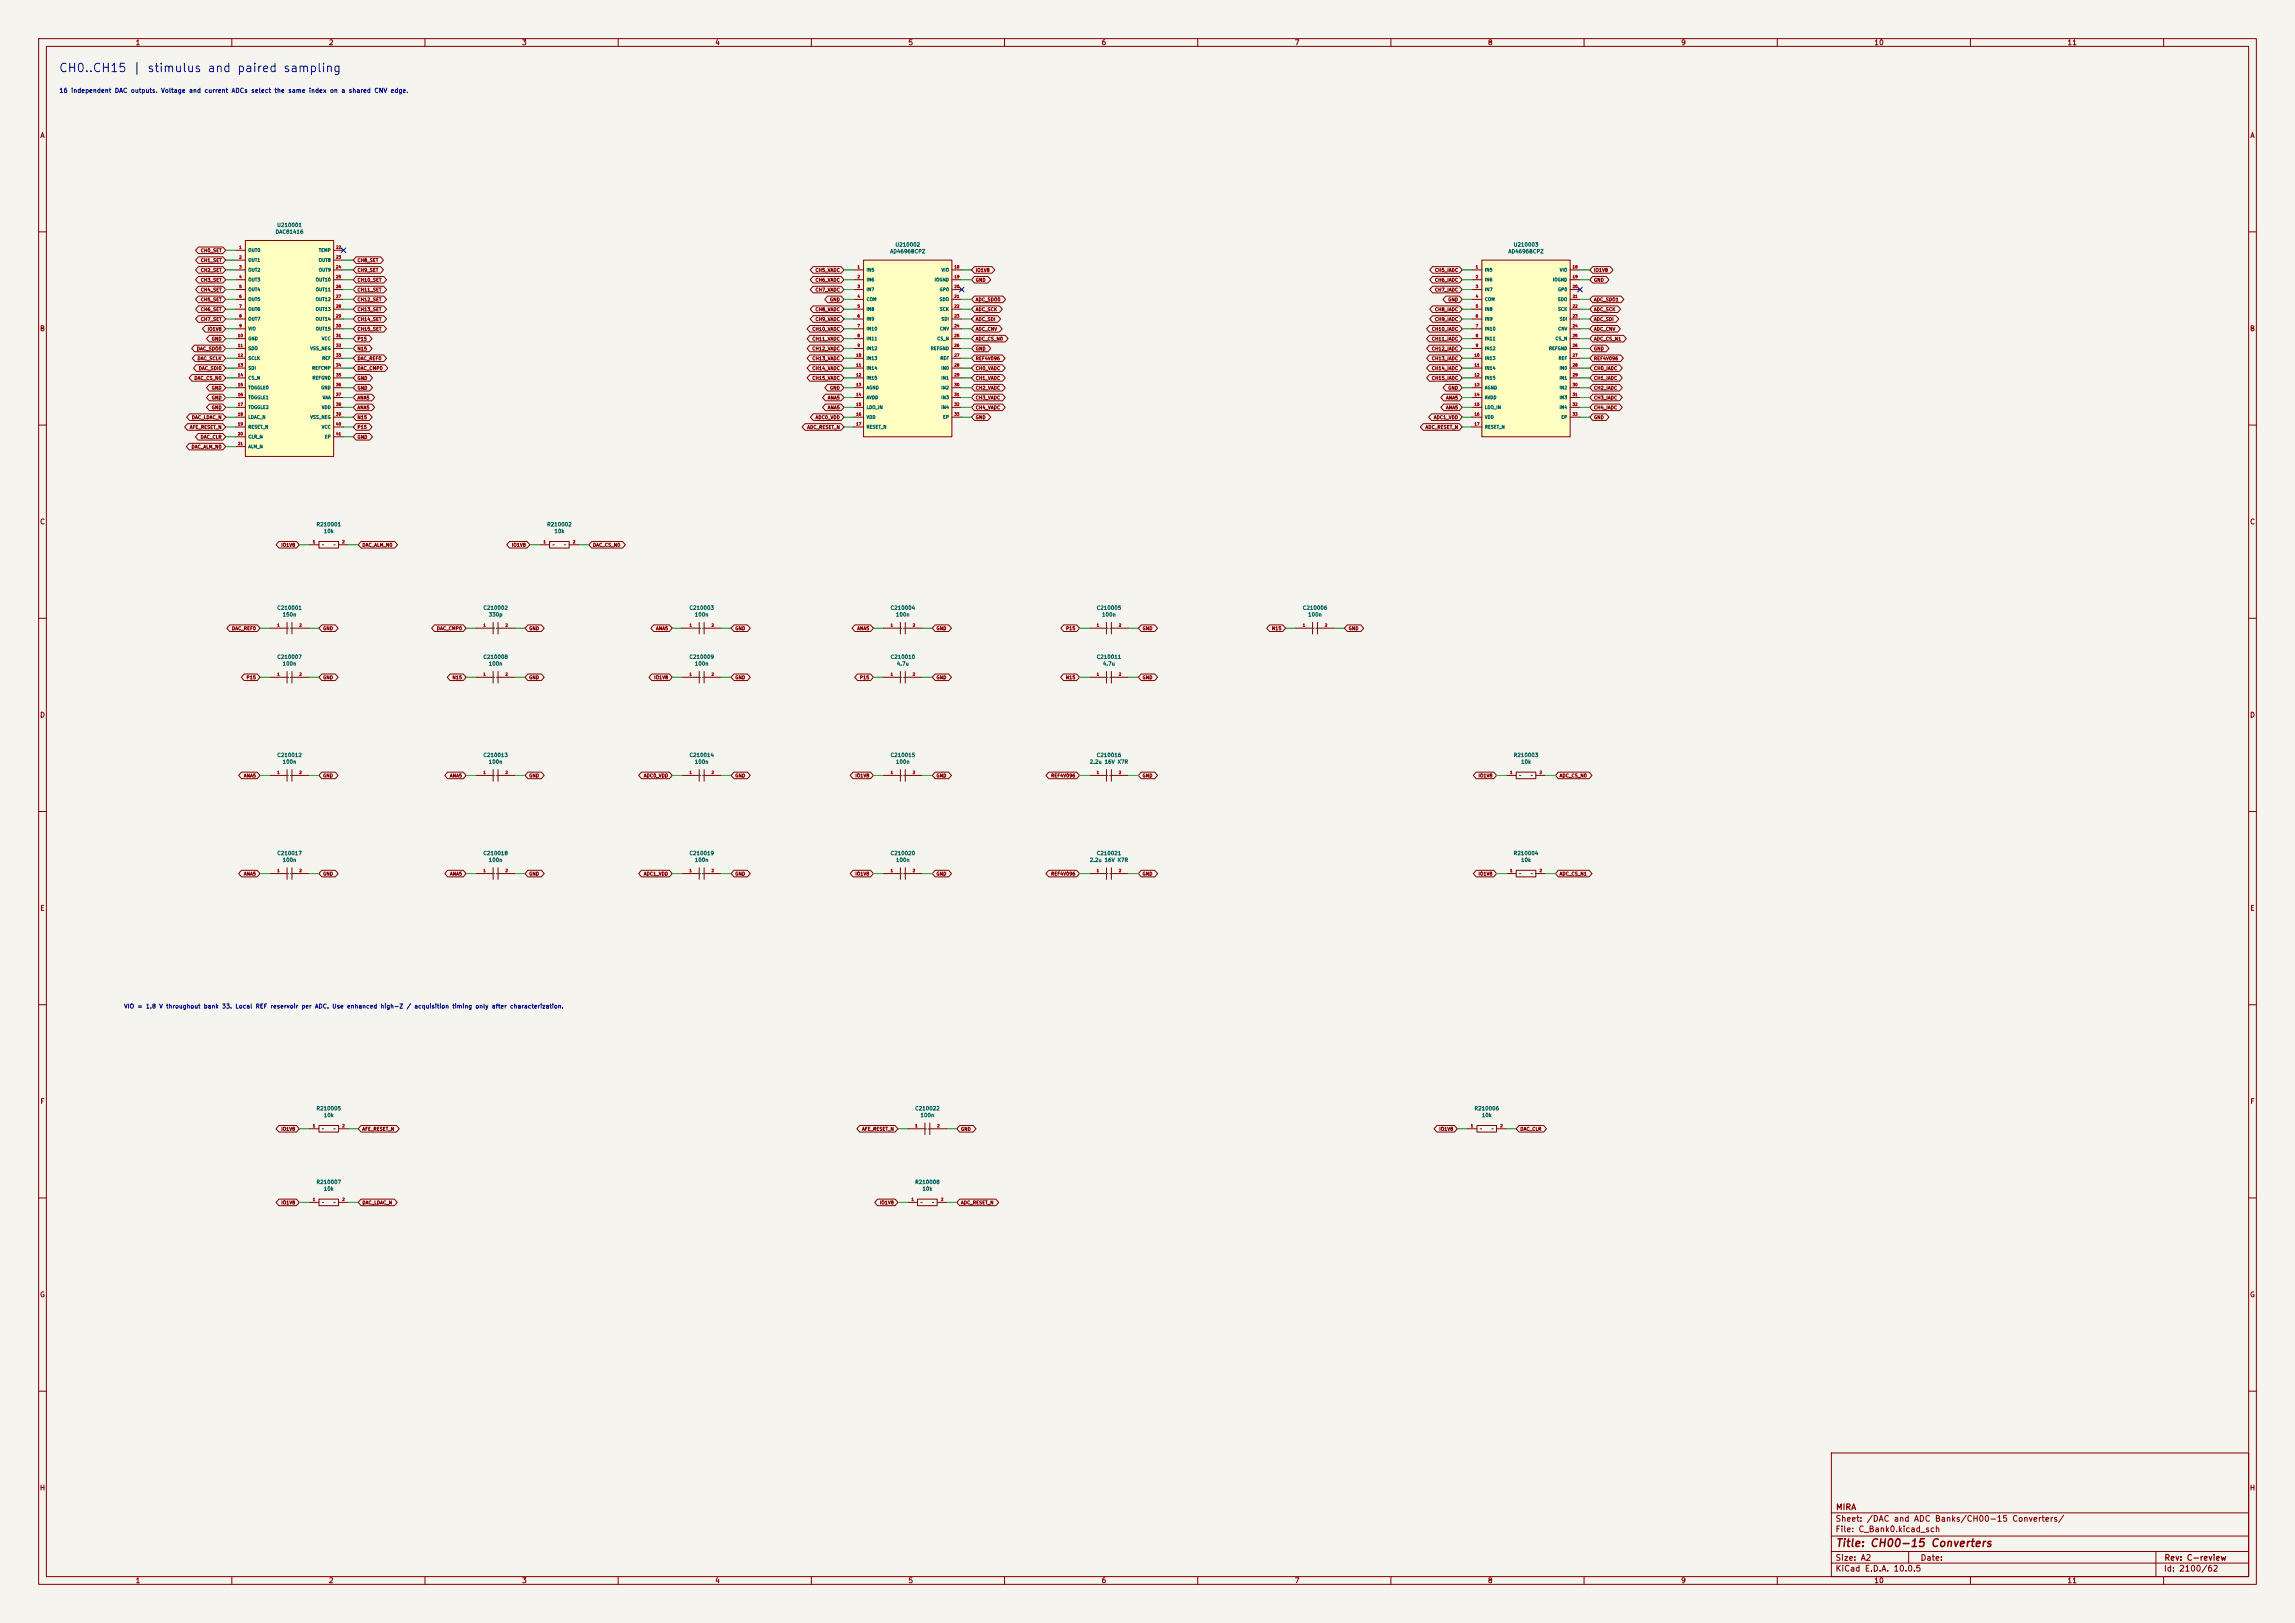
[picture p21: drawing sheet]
<svg xmlns="http://www.w3.org/2000/svg" width="594mm" height="420mm" viewBox="0 0 594 420" stroke-linecap="round" stroke-linejoin="round" font-family="sans-serif">
<defs><g id="words">
<text font-size="2.2" fill="#0000c2" x="15.1" y="19.2">CH0..CH15 | stimulus and paired sampling</text>
<text font-size="2" fill="#840000" x="475" y="400.8">Title: CH00-15 Converters</text>
<g font-size="1.5" fill="#840000">
<text x="475" y="394.1">Sheet: /DAC and ADC Banks/CH00-15 Converters/</text>
<text x="475.1" y="391.1">MIRA</text>
<text x="475" y="396.8">File: C_Bank0.kicad_sch</text>
<text x="475" y="407">KiCad E.D.A. 10.0.5</text>
<text x="475" y="404.2">Size: A2</text>
<text x="497" y="404.2">Date:</text>
<text x="560" y="407">Id: 2100/62</text>
<text x="560.1" y="404.2">Rev: C-review</text>
</g>
<g font-size="1.3" fill="#840000">
<text x="35" y="12">1</text>
<text x="85" y="12">2</text>
<text x="135" y="12">3</text>
<text x="185" y="12">4</text>
<text x="235" y="12">5</text>
<text x="285" y="12">6</text>
<text x="335" y="12">7</text>
<text x="385" y="12">8</text>
<text x="435" y="12">9</text>
<text x="485" y="12">10</text>
<text x="535" y="12">11</text>
<text x="10.3" y="36">A</text>
<text x="582.3" y="36">A</text>
<text x="10.2" y="86">B</text>
<text x="582.2" y="86">B</text>
<text x="10.2" y="136">C</text>
<text x="582.2" y="136">C</text>
<text x="10.2" y="186">D</text>
<text x="582.2" y="186">D</text>
<text x="10.3" y="236">E</text>
<text x="582.3" y="236">E</text>
<text x="10.3" y="286">F</text>
<text x="582.3" y="286">F</text>
<text x="10.2" y="336">G</text>
<text x="582.2" y="336">G</text>
<text x="10.2" y="386">H</text>
<text x="582.2" y="386">H</text>
<text x="35" y="410">1</text>
<text x="85" y="410">2</text>
<text x="135" y="410">3</text>
<text x="185" y="410">4</text>
<text x="235" y="410">5</text>
<text x="285" y="410">6</text>
<text x="335" y="410">7</text>
<text x="385" y="410">8</text>
<text x="435" y="410">9</text>
<text x="485" y="410">10</text>
<text x="535" y="410">11</text>
</g>
<text font-size="1.2" fill="#0000c2" x="15.2" y="24.3">16 independent DAC outputs. Voltage and current ADCs select the same index on a shared CNV edge.</text>
<text font-size="1.1" fill="#0000c2" x="32" y="261.2">VIO = 1.8 V throughout bank 33. Local REF reservoir per ADC. Use enhanced high-Z / acquisition timing only after characterization.</text>
<g font-size="1" fill="#006464">
<text x="71.6" y="58.9">U210001</text>
<text x="71.2" y="60.7">DAC81416</text>
<text x="230.3" y="65.8">AD4696BCPZ</text>
<text x="231.6" y="64">U210002</text>
<text x="390.3" y="65.8">AD4696BCPZ</text>
<text x="391.7" y="64">U210003</text>
<text x="81.8" y="136.4">R210001</text>
<text x="141.5" y="136.4">R210002</text>
<text x="83.7" y="138.2">10k</text>
<text x="143.4" y="138.2">10k</text>
<text x="71.6" y="158">C210001</text>
<text x="73" y="159.8">150n</text>
<text x="125" y="158">C210002</text>
<text x="126.4" y="159.8">330p</text>
<text x="178.3" y="158">C210003</text>
<text x="179.7" y="159.8">100n</text>
<text x="230.4" y="158">C210004</text>
<text x="231.8" y="159.8">100n</text>
<text x="283.7" y="158">C210005</text>
<text x="285.1" y="159.8">100n</text>
<text x="337.1" y="158">C210006</text>
<text x="338.5" y="159.8">100n</text>
<text x="71.6" y="170.7">C210007</text>
<text x="73" y="172.5">100n</text>
<text x="125" y="170.7">C210008</text>
<text x="126.4" y="172.5">100n</text>
<text x="178.3" y="170.7">C210009</text>
<text x="179.7" y="172.5">100n</text>
<text x="230.4" y="170.7">C210010</text>
<text x="232" y="172.5">4.7u</text>
<text x="283.7" y="170.7">C210011</text>
<text x="285.4" y="172.5">4.7u</text>
<text x="71.6" y="196.1">C210012</text>
<text x="73" y="197.9">100n</text>
<text x="125" y="196.1">C210013</text>
<text x="126.4" y="197.9">100n</text>
<text x="178.3" y="196.1">C210014</text>
<text x="179.7" y="197.9">100n</text>
<text x="230.4" y="196.1">C210015</text>
<text x="231.8" y="197.9">100n</text>
<text x="281.9" y="197.9">2.2u 16V X7R</text>
<text x="283.7" y="196.1">C210016</text>
<text x="391.7" y="196.1">R210003</text>
<text x="393.6" y="197.9">10k</text>
<text x="71.6" y="221.5">C210017</text>
<text x="125" y="221.5">C210018</text>
<text x="178.3" y="221.5">C210019</text>
<text x="230.4" y="221.5">C210020</text>
<text x="283.7" y="221.5">C210021</text>
<text x="391.7" y="221.5">R210004</text>
<text x="73" y="223.3">100n</text>
<text x="126.4" y="223.3">100n</text>
<text x="179.7" y="223.3">100n</text>
<text x="231.8" y="223.3">100n</text>
<text x="281.9" y="223.3">2.2u 16V X7R</text>
<text x="393.6" y="223.3">10k</text>
<text x="81.8" y="287.5">R210005</text>
<text x="236.7" y="287.5">C210022</text>
<text x="381.5" y="287.5">R210006</text>
<text x="83.7" y="289.3">10k</text>
<text x="238.1" y="289.3">100n</text>
<text x="383.4" y="289.3">10k</text>
<text x="81.8" y="306.6">R210007</text>
<text x="83.7" y="308.3">10k</text>
<text x="236.7" y="306.6">R210008</text>
<text x="238.6" y="308.3">10k</text>
</g>
<g font-size=".9" fill="#840000">
<text x="51.9" y="65.5">CH0_SET</text>
<text x="51.9" y="70.6">CH2_SET</text>
<text x="51.9" y="68">CH1_SET</text>
<text x="92.4" y="68">CH8_SET</text>
<text x="92.4" y="70.6">CH9_SET</text>
<text x="210.9" y="70.6">CH5_VADC</text>
<text x="252.4" y="70.6">IO1V8</text>
<text x="371.3" y="70.6">CH5_IADC</text>
<text x="412.5" y="70.6">IO1V8</text>
<text x="51.9" y="75.6">CH4_SET</text>
<text x="51.9" y="73.1">CH3_SET</text>
<text x="92.4" y="73.1">CH10_SET</text>
<text x="92.4" y="75.6">CH11_SET</text>
<text x="210.9" y="73.1">CH6_VADC</text>
<text x="210.9" y="75.6">CH7_VADC</text>
<text x="252.4" y="73.1">GND</text>
<text x="371.3" y="75.6">CH7_IADC</text>
<text x="371.3" y="73.1">CH6_IADC</text>
<text x="412.5" y="73.1">GND</text>
<text x="51.9" y="80.7">CH6_SET</text>
<text x="51.9" y="78.2">CH5_SET</text>
<text x="51.9" y="83.3">CH7_SET</text>
<text x="92.4" y="78.2">CH12_SET</text>
<text x="92.4" y="80.7">CH13_SET</text>
<text x="92.4" y="83.3">CH14_SET</text>
<text x="210.9" y="80.7">CH8_VADC</text>
<text x="210.9" y="83.3">CH9_VADC</text>
<text x="214.7" y="78.2">GND</text>
<text x="252.4" y="83.3">ADC_SDI</text>
<text x="252.4" y="80.7">ADC_SCK</text>
<text x="252.4" y="78.2">ADC_SDO0</text>
<text x="371.3" y="83.3">CH9_IADC</text>
<text x="371.3" y="80.7">CH8_IADC</text>
<text x="374.7" y="78.2">GND</text>
<text x="412.5" y="83.3">ADC_SDI</text>
<text x="412.5" y="80.7">ADC_SCK</text>
<text x="412.5" y="78.2">ADC_SDO1</text>
<text x="53.6" y="85.8">IO1V8</text>
<text x="54.7" y="88.3">GND</text>
<text x="92.4" y="88.3">P15</text>
<text x="92.4" y="85.8">CH15_SET</text>
<text x="210.1" y="85.8">CH10_VADC</text>
<text x="210.1" y="88.3">CH11_VADC</text>
<text x="252.4" y="88.3">ADC_CS_N0</text>
<text x="252.4" y="85.8">ADC_CNV</text>
<text x="370.5" y="88.3">CH11_IADC</text>
<text x="370.5" y="85.8">CH10_IADC</text>
<text x="412.5" y="88.3">ADC_CS_N1</text>
<text x="412.5" y="85.8">ADC_CNV</text>
<text x="50.8" y="90.9">DAC_SDO0</text>
<text x="51" y="93.4">DAC_SCLK</text>
<text x="51.3" y="96">DAC_SDI0</text>
<text x="92.4" y="90.9">N15</text>
<text x="92.4" y="93.4">DAC_REF0</text>
<text x="92.4" y="96">DAC_CMP0</text>
<text x="210.1" y="90.9">CH12_VADC</text>
<text x="210.1" y="93.4">CH13_VADC</text>
<text x="210.1" y="96">CH14_VADC</text>
<text x="252.4" y="96">CH0_VADC</text>
<text x="252.4" y="93.4">REF4V096</text>
<text x="252.4" y="90.9">GND</text>
<text x="370.5" y="93.4">CH13_IADC</text>
<text x="370.5" y="96">CH14_IADC</text>
<text x="370.5" y="90.9">CH12_IADC</text>
<text x="412.5" y="96">CH0_IADC</text>
<text x="412.5" y="93.4">REF4V096</text>
<text x="412.5" y="90.9">GND</text>
<text x="50.2" y="98.5">DAC_CS_N0</text>
<text x="54.7" y="101">GND</text>
<text x="92.4" y="98.5">GND</text>
<text x="92.4" y="101">GND</text>
<text x="210.1" y="98.5">CH15_VADC</text>
<text x="214.7" y="101">GND</text>
<text x="252.4" y="101">CH2_VADC</text>
<text x="252.4" y="98.5">CH1_VADC</text>
<text x="370.5" y="98.5">CH15_IADC</text>
<text x="374.7" y="101">GND</text>
<text x="412.5" y="98.5">CH1_IADC</text>
<text x="412.5" y="101">CH2_IADC</text>
<text x="54.7" y="103.6">GND</text>
<text x="54.7" y="106.1">GND</text>
<text x="92.4" y="106.1">ANA5</text>
<text x="92.4" y="103.6">ANA5</text>
<text x="214.1" y="103.6">ANA5</text>
<text x="214.1" y="106.1">ANA5</text>
<text x="252.4" y="103.6">CH3_VADC</text>
<text x="252.4" y="106.1">CH4_VADC</text>
<text x="374.2" y="103.6">ANA5</text>
<text x="374.2" y="106.1">ANA5</text>
<text x="412.5" y="106.1">CH4_IADC</text>
<text x="412.5" y="103.6">CH3_IADC</text>
<text x="49" y="111.2">AFE_RESET_N</text>
<text x="49.5" y="108.7">DAC_LDAC_N</text>
<text x="51.8" y="113.7">DAC_CLR</text>
<text x="92.4" y="108.7">N15</text>
<text x="92.4" y="113.7">GND</text>
<text x="92.4" y="111.2">P15</text>
<text x="208.8" y="111.2">ADC_RESET_N</text>
<text x="211" y="108.7">ADC0_VDD</text>
<text x="252.4" y="108.7">GND</text>
<text x="368.9" y="111.2">ADC_RESET_N</text>
<text x="371" y="108.7">ADC1_VDD</text>
<text x="412.5" y="108.7">GND</text>
<text x="49.5" y="116.3">DAC_ALM_N0</text>
<text x="72.7" y="141.7">IO1V8</text>
<text x="93.7" y="141.7">DAC_ALM_N0</text>
<text x="132.4" y="141.7">IO1V8</text>
<text x="153.4" y="141.7">DAC_CS_N0</text>
<text x="59.9" y="163.3">DAC_REF0</text>
<text x="83.5" y="163.3">GND</text>
<text x="113" y="163.3">DAC_CMP0</text>
<text x="136.9" y="163.3">GND</text>
<text x="169.7" y="163.3">ANA5</text>
<text x="190.2" y="163.3">GND</text>
<text x="221.8" y="163.3">ANA5</text>
<text x="242.3" y="163.3">GND</text>
<text x="275.8" y="163.3">P15</text>
<text x="295.6" y="163.3">GND</text>
<text x="329.1" y="163.3">N15</text>
<text x="349" y="163.3">GND</text>
<text x="63.7" y="176">P15</text>
<text x="83.5" y="176">GND</text>
<text x="117" y="176">N15</text>
<text x="136.9" y="176">GND</text>
<text x="169.2" y="176">IO1V8</text>
<text x="190.2" y="176">GND</text>
<text x="222.4" y="176">P15</text>
<text x="242.3" y="176">GND</text>
<text x="275.7" y="176">N15</text>
<text x="295.6" y="176">GND</text>
<text x="63" y="201.4">ANA5</text>
<text x="83.5" y="201.4">GND</text>
<text x="116.4" y="201.4">ANA5</text>
<text x="136.9" y="201.4">GND</text>
<text x="166.5" y="201.4">ADC0_VDD</text>
<text x="190.2" y="201.4">GND</text>
<text x="221.3" y="201.4">IO1V8</text>
<text x="242.3" y="201.4">GND</text>
<text x="271.9" y="201.4">REF4V096</text>
<text x="295.6" y="201.4">GND</text>
<text x="382.6" y="201.4">IO1V8</text>
<text x="403.6" y="201.4">ADC_CS_N0</text>
<text x="63" y="226.8">ANA5</text>
<text x="83.5" y="226.8">GND</text>
<text x="116.4" y="226.8">ANA5</text>
<text x="136.9" y="226.8">GND</text>
<text x="166.5" y="226.8">ADC1_VDD</text>
<text x="190.2" y="226.8">GND</text>
<text x="221.3" y="226.8">IO1V8</text>
<text x="242.3" y="226.8">GND</text>
<text x="271.9" y="226.8">REF4V096</text>
<text x="295.6" y="226.8">GND</text>
<text x="382.6" y="226.8">IO1V8</text>
<text x="403.6" y="226.8">ADC_CS_N1</text>
<text x="72.7" y="292.8">IO1V8</text>
<text x="93.7" y="292.8">AFE_RESET_N</text>
<text x="223" y="292.8">AFE_RESET_N</text>
<text x="248.6" y="292.8">GND</text>
<text x="372.4" y="292.8">IO1V8</text>
<text x="393.4" y="292.8">DAC_CLR</text>
<text x="72.7" y="311.9">IO1V8</text>
<text x="93.7" y="311.9">DAC_LDAC_N</text>
<text x="227.6" y="311.9">IO1V8</text>
<text x="248.6" y="311.9">ADC_RESET_N</text>
</g>
<g font-size=".8" fill="#006464">
<text x="64.2" y="65.4">OUT0</text>
<text x="82.4" y="65.4">TEMP</text>
<text x="64.2" y="67.9">OUT1</text>
<text x="64.2" y="70.5">OUT2</text>
<text x="82.4" y="67.9">OUT8</text>
<text x="82.4" y="70.5">OUT9</text>
<text x="224.2" y="70.5">IN5</text>
<text x="243.6" y="70.5">VIO</text>
<text x="384.2" y="70.5">IN5</text>
<text x="403.6" y="70.5">VIO</text>
<text x="64.2" y="73">OUT3</text>
<text x="64.2" y="75.5">OUT4</text>
<text x="81.6" y="73">OUT10</text>
<text x="81.6" y="75.5">OUT11</text>
<text x="224.2" y="73">IN6</text>
<text x="224.2" y="75.5">IN7</text>
<text x="241.8" y="73">IOGND</text>
<text x="243.1" y="75.5">GP0</text>
<text x="384.2" y="73">IN6</text>
<text x="384.2" y="75.5">IN7</text>
<text x="401.8" y="73">IOGND</text>
<text x="403.1" y="75.5">GP0</text>
<text x="64.2" y="78.1">OUT5</text>
<text x="64.2" y="80.6">OUT6</text>
<text x="64.2" y="83.2">OUT7</text>
<text x="81.6" y="78.1">OUT12</text>
<text x="81.6" y="80.6">OUT13</text>
<text x="81.6" y="83.2">OUT14</text>
<text x="224.2" y="78.1">COM</text>
<text x="224.2" y="80.6">IN8</text>
<text x="224.2" y="83.2">IN9</text>
<text x="243.1" y="78.1">SDO</text>
<text x="243.1" y="80.6">SCK</text>
<text x="243.6" y="83.2">SDI</text>
<text x="384.2" y="78.1">COM</text>
<text x="384.2" y="80.6">IN8</text>
<text x="384.2" y="83.2">IN9</text>
<text x="403.1" y="78.1">SDO</text>
<text x="403.1" y="80.6">SCK</text>
<text x="403.6" y="83.2">SDI</text>
<text x="64.2" y="85.7">VIO</text>
<text x="64.2" y="88.2">GND</text>
<text x="81.6" y="85.7">OUT15</text>
<text x="83.2" y="88.2">VCC</text>
<text x="224.2" y="85.7">IN10</text>
<text x="224.2" y="88.2">IN11</text>
<text x="242.5" y="88.2">CS_N</text>
<text x="243.2" y="85.7">CNV</text>
<text x="384.2" y="85.7">IN10</text>
<text x="384.2" y="88.2">IN11</text>
<text x="402.5" y="88.2">CS_N</text>
<text x="403.2" y="85.7">CNV</text>
<text x="64.2" y="90.8">SDO</text>
<text x="64.2" y="93.3">SCLK</text>
<text x="64.2" y="95.9">SDI</text>
<text x="80.2" y="90.8">VSS_NEG</text>
<text x="80.7" y="95.9">REFCMP</text>
<text x="83.3" y="93.3">REF</text>
<text x="224.2" y="90.8">IN12</text>
<text x="224.2" y="93.3">IN13</text>
<text x="224.2" y="95.9">IN14</text>
<text x="240.8" y="90.8">REFGND</text>
<text x="243.3" y="93.3">REF</text>
<text x="243.5" y="95.9">IN0</text>
<text x="384.2" y="90.8">IN12</text>
<text x="384.2" y="93.3">IN13</text>
<text x="384.2" y="95.9">IN14</text>
<text x="400.8" y="90.8">REFGND</text>
<text x="403.3" y="93.3">REF</text>
<text x="403.5" y="95.9">IN0</text>
<text x="64.2" y="98.4">CS_N</text>
<text x="64.2" y="100.9">TOGGLE0</text>
<text x="80.8" y="98.4">REFGND</text>
<text x="83" y="100.9">GND</text>
<text x="224.2" y="98.4">IN15</text>
<text x="224.2" y="100.9">AGND</text>
<text x="243.5" y="98.4">IN1</text>
<text x="243.5" y="100.9">IN2</text>
<text x="384.2" y="98.4">IN15</text>
<text x="384.2" y="100.9">AGND</text>
<text x="403.5" y="98.4">IN1</text>
<text x="403.5" y="100.9">IN2</text>
<text x="64.2" y="103.5">TOGGLE1</text>
<text x="64.2" y="106">TOGGLE2</text>
<text x="83.2" y="106">VDD</text>
<text x="83.4" y="103.5">VAA</text>
<text x="224.2" y="103.5">AVDD</text>
<text x="224.2" y="106">LDO_IN</text>
<text x="243.5" y="103.5">IN3</text>
<text x="243.5" y="106">IN4</text>
<text x="384.2" y="103.5">AVDD</text>
<text x="384.2" y="106">LDO_IN</text>
<text x="403.5" y="103.5">IN3</text>
<text x="403.5" y="106">IN4</text>
<text x="64.2" y="108.6">LDAC_N</text>
<text x="64.2" y="111.1">RESET_N</text>
<text x="64.2" y="113.6">CLR_N</text>
<text x="80.2" y="108.6">VSS_NEG</text>
<text x="83.2" y="111.1">VCC</text>
<text x="84" y="113.6">EP</text>
<text x="224.2" y="108.6">VDD</text>
<text x="224.2" y="111.1">RESET_N</text>
<text x="244" y="108.6">EP</text>
<text x="384.2" y="108.6">VDD</text>
<text x="384.2" y="111.1">RESET_N</text>
<text x="404" y="108.6">EP</text>
<text x="64.2" y="116.2">ALM_N</text>
<text x="83.2" y="141.6">~</text>
<text x="86.2" y="141.6">~</text>
<text x="142.9" y="141.6">~</text>
<text x="145.9" y="141.6">~</text>
<text x="74.1" y="163.2">~~</text>
<text x="127.5" y="163.2">~~</text>
<text x="180.8" y="163.2">~~</text>
<text x="232.9" y="163.2">~~</text>
<text x="286.2" y="163.2">~~</text>
<text x="339.6" y="163.2">~~</text>
<text x="74.1" y="175.9">~~</text>
<text x="127.5" y="175.9">~~</text>
<text x="180.8" y="175.9">~~</text>
<text x="232.9" y="175.9">~~</text>
<text x="286.2" y="175.9">~~</text>
<text x="74.1" y="201.3">~~</text>
<text x="127.5" y="201.3">~~</text>
<text x="180.8" y="201.3">~~</text>
<text x="232.9" y="201.3">~~</text>
<text x="286.2" y="201.3">~~</text>
<text x="393.1" y="201.3">~</text>
<text x="396.1" y="201.3">~</text>
<text x="74.1" y="226.7">~~</text>
<text x="127.5" y="226.7">~~</text>
<text x="180.8" y="226.7">~~</text>
<text x="232.9" y="226.7">~~</text>
<text x="286.2" y="226.7">~~</text>
<text x="393.1" y="226.7">~</text>
<text x="396.1" y="226.7">~</text>
<text x="83.2" y="292.7">~</text>
<text x="86.2" y="292.7">~</text>
<text x="239.2" y="292.7">~~</text>
<text x="382.9" y="292.7">~</text>
<text x="385.9" y="292.7">~</text>
<text x="83.2" y="311.8">~</text>
<text x="86.2" y="311.8">~</text>
<text x="238.2" y="311.8">~</text>
<text x="241.2" y="311.8">~</text>
</g>
<g font-size=".7" fill="#a90000">
<text x="61.8" y="64.5">1</text>
<text x="86.9" y="64.5">22</text>
<text x="61.8" y="67.1">2</text>
<text x="61.8" y="69.6">3</text>
<text x="86.9" y="67.1">23</text>
<text x="86.9" y="69.6">24</text>
<text x="221.8" y="69.6">1</text>
<text x="246.9" y="69.6">18</text>
<text x="381.9" y="69.6">1</text>
<text x="406.9" y="69.6">18</text>
<text x="61.8" y="72.2">4</text>
<text x="61.8" y="74.7">5</text>
<text x="61.8" y="77.2">6</text>
<text x="86.9" y="72.2">25</text>
<text x="86.9" y="74.7">26</text>
<text x="86.9" y="77.2">27</text>
<text x="221.8" y="72.2">2</text>
<text x="221.8" y="74.7">3</text>
<text x="221.8" y="77.2">4</text>
<text x="246.9" y="72.2">19</text>
<text x="246.9" y="74.7">20</text>
<text x="246.9" y="77.2">21</text>
<text x="381.9" y="72.2">2</text>
<text x="381.9" y="74.7">3</text>
<text x="381.9" y="77.2">4</text>
<text x="406.9" y="72.2">19</text>
<text x="406.9" y="74.7">20</text>
<text x="406.9" y="77.2">21</text>
<text x="61.8" y="79.8">7</text>
<text x="61.8" y="82.3">8</text>
<text x="86.9" y="79.8">28</text>
<text x="86.9" y="82.3">29</text>
<text x="221.8" y="79.8">5</text>
<text x="221.8" y="82.3">6</text>
<text x="246.9" y="79.8">22</text>
<text x="246.9" y="82.3">23</text>
<text x="381.9" y="79.8">5</text>
<text x="381.9" y="82.3">6</text>
<text x="406.9" y="79.8">22</text>
<text x="406.9" y="82.3">23</text>
<text x="61.5" y="87.4">10</text>
<text x="61.5" y="89.9">11</text>
<text x="61.8" y="84.9">9</text>
<text x="86.9" y="84.9">30</text>
<text x="86.9" y="87.4">31</text>
<text x="86.9" y="89.9">32</text>
<text x="221.8" y="84.9">7</text>
<text x="221.8" y="87.4">8</text>
<text x="221.8" y="89.9">9</text>
<text x="246.9" y="84.9">24</text>
<text x="246.9" y="87.4">25</text>
<text x="246.9" y="89.9">26</text>
<text x="381.9" y="84.9">7</text>
<text x="381.9" y="87.4">8</text>
<text x="381.9" y="89.9">9</text>
<text x="406.9" y="84.9">24</text>
<text x="406.9" y="87.4">25</text>
<text x="406.9" y="89.9">26</text>
<text x="61.5" y="92.5">12</text>
<text x="61.5" y="95">13</text>
<text x="86.9" y="92.5">33</text>
<text x="86.9" y="95">34</text>
<text x="221.5" y="92.5">10</text>
<text x="221.5" y="95">11</text>
<text x="246.9" y="92.5">27</text>
<text x="246.9" y="95">28</text>
<text x="381.5" y="92.5">10</text>
<text x="381.5" y="95">11</text>
<text x="406.9" y="92.5">27</text>
<text x="406.9" y="95">28</text>
<text x="61.5" y="97.6">14</text>
<text x="61.5" y="100.1">15</text>
<text x="86.9" y="97.6">35</text>
<text x="86.9" y="100.1">36</text>
<text x="221.5" y="97.6">12</text>
<text x="221.5" y="100.1">13</text>
<text x="246.9" y="97.6">29</text>
<text x="246.9" y="100.1">30</text>
<text x="381.5" y="97.6">12</text>
<text x="381.5" y="100.1">13</text>
<text x="406.9" y="97.6">29</text>
<text x="406.9" y="100.1">30</text>
<text x="61.5" y="102.6">16</text>
<text x="61.5" y="105.2">17</text>
<text x="61.5" y="107.7">18</text>
<text x="86.9" y="102.6">37</text>
<text x="86.9" y="105.2">38</text>
<text x="86.9" y="107.7">39</text>
<text x="221.5" y="102.6">14</text>
<text x="221.5" y="105.2">15</text>
<text x="221.5" y="107.7">16</text>
<text x="246.9" y="102.6">31</text>
<text x="246.9" y="105.2">32</text>
<text x="246.9" y="107.7">33</text>
<text x="381.5" y="102.6">14</text>
<text x="381.5" y="105.2">15</text>
<text x="381.5" y="107.7">16</text>
<text x="406.9" y="102.6">31</text>
<text x="406.9" y="105.2">32</text>
<text x="406.9" y="107.7">33</text>
<text x="61.5" y="110.3">19</text>
<text x="61.5" y="112.8">20</text>
<text x="86.9" y="110.3">40</text>
<text x="86.9" y="112.8">41</text>
<text x="221.5" y="110.3">17</text>
<text x="381.5" y="110.3">17</text>
<text x="61.5" y="115.3">21</text>
<text x="80.9" y="140.7">1</text>
<text x="88.5" y="140.7">2</text>
<text x="140.6" y="140.7">1</text>
<text x="148.2" y="140.7">2</text>
<text x="71.7" y="162.3">1</text>
<text x="77.4" y="162.3">2</text>
<text x="125" y="162.3">1</text>
<text x="130.7" y="162.3">2</text>
<text x="178.3" y="162.3">1</text>
<text x="184.1" y="162.3">2</text>
<text x="230.4" y="162.3">1</text>
<text x="236.1" y="162.3">2</text>
<text x="283.8" y="162.3">1</text>
<text x="289.5" y="162.3">2</text>
<text x="337.1" y="162.3">1</text>
<text x="342.8" y="162.3">2</text>
<text x="71.7" y="175">1</text>
<text x="77.4" y="175">2</text>
<text x="125" y="175">1</text>
<text x="130.7" y="175">2</text>
<text x="178.3" y="175">1</text>
<text x="184.1" y="175">2</text>
<text x="230.4" y="175">1</text>
<text x="236.1" y="175">2</text>
<text x="283.8" y="175">1</text>
<text x="289.5" y="175">2</text>
<text x="71.7" y="200.4">1</text>
<text x="77.4" y="200.4">2</text>
<text x="125" y="200.4">1</text>
<text x="130.7" y="200.4">2</text>
<text x="178.3" y="200.4">1</text>
<text x="184.1" y="200.4">2</text>
<text x="230.4" y="200.4">1</text>
<text x="236.1" y="200.4">2</text>
<text x="283.8" y="200.4">1</text>
<text x="289.5" y="200.4">2</text>
<text x="390.8" y="200.4">1</text>
<text x="398.4" y="200.4">2</text>
<text x="71.7" y="225.8">1</text>
<text x="77.4" y="225.8">2</text>
<text x="125" y="225.8">1</text>
<text x="130.7" y="225.8">2</text>
<text x="178.3" y="225.8">1</text>
<text x="184.1" y="225.8">2</text>
<text x="230.4" y="225.8">1</text>
<text x="236.1" y="225.8">2</text>
<text x="283.8" y="225.8">1</text>
<text x="289.5" y="225.8">2</text>
<text x="390.8" y="225.8">1</text>
<text x="398.4" y="225.8">2</text>
<text x="80.9" y="291.9">1</text>
<text x="88.5" y="291.9">2</text>
<text x="236.8" y="291.9">1</text>
<text x="242.5" y="291.9">2</text>
<text x="380.6" y="291.9">1</text>
<text x="388.2" y="291.9">2</text>
<text x="80.9" y="310.9">1</text>
<text x="88.5" y="310.9">2</text>
<text x="235.8" y="310.9">1</text>
<text x="243.4" y="310.9">2</text>
</g>
</g></defs>
<path d="M0 0h594v420h-594z" fill="#f5f4ef" stroke="#f5f4ef" stroke-width=".26"/>
<g fill="none" stroke="#840000" stroke-width=".26">
<path d="M10 10h574v400h-574zM12 12h570v396h-570zM60 10v2M110 10v2M160 10v2M210 10v2M260 10v2M310 10v2M360 10v2M410 10v2M460 10v2M510 10v2"/>
<path d="M560 10v2M10 60h2M582 60h2M10 110h2M582 110h2M10 160h2M582 160h2M233 199.2v3M234.3 199.2v3M10 210h2M228.6 200.7h4.4M234.3 200.7h4.5"/>
<path d="M582 210h2M10 260h2M582 260h2M80 292.1h2.5M82.5 291.3h5.1v1.7h-5.1zM87.6 292.1h2.6M10 310h2M582 310h2M10 360h2M474 376h108v32h-108zM582 360h2M474 397.5h108"/>
<path d="M474 391.5h108M60 408v2M110 408v2M160 408v2M210 408v2M260 408v2M310 408v2M360 408v2M410 408v2M460 408v2M474 404.5h108M474 401.5h108"/>
<path d="M494 401.5v3M510 408v2M558 401.5v6.5M560 408v2"/>
</g>
<path d="M63.5 62.2h22.9v55.9h-22.9z" fill="#ffffc2"/>
<g fill="none" stroke="#840000" stroke-width=".26">
<path d="M61 64.8h2.5M61 67.3h2.5M61 69.9h2.5M61 72.4h2.5M61 74.9h2.5M61 77.5h2.5M63.5 62.2h22.9v55.9h-22.9zM86.4 64.8h2.5M86.4 67.3h2.5M86.4 69.9h2.5M86.4 72.4h2.5M86.4 74.9h2.5"/>
<path d="M86.4 77.5h2.5M61 80h2.5M61 82.6h2.5M61 85.1h2.5M61 87.6h2.5M61 90.2h2.5M61 92.7h2.5M61 95.3h2.5M61 97.8h2.5M86.4 80h2.5M86.4 82.6h2.5M86.4 85.1h2.5"/>
<path d="M86.4 87.6h2.5M86.4 90.2h2.5M86.4 92.7h2.5M86.4 95.3h2.5M86.4 97.8h2.5M61 100.3h2.5M61 102.9h2.5M61 105.4h2.5M61 108h2.5M61 110.5h2.5M61 113h2.5M61 115.6h2.5"/>
<path d="M86.4 100.3h2.5M86.4 102.9h2.5M86.4 105.4h2.5M86.4 108h2.5M86.4 110.5h2.5M86.4 113h2.5M80 141h2.5M82.5 140.1h5.1v1.7h-5.1zM87.6 141h2.6M139.7 141h2.5M142.2 140.1h5.1v1.7h-5.1zM147.3 141h2.6"/>
<path d="M69.8 175.3h4.5M69.8 162.6h4.5M74.3 161.1v3M74.3 173.8v3M75.6 175.3h4.4M75.6 162.6h4.4M75.6 161.1v3M75.6 173.8v3M123.2 175.3h4.4M123.2 162.6h4.4M127.6 161.1v3M127.6 173.8v3"/>
<path d="M128.9 161.1v3M128.9 173.8v3M128.9 175.3h4.4M128.9 162.6h4.4M74.3 199.2v3M75.6 199.2v3M127.6 199.2v3M128.9 199.2v3M69.8 200.7h4.5M75.6 200.7h4.4M123.2 200.7h4.4M128.9 200.7h4.4"/>
<path d="M69.8 226.1h4.5M74.3 224.6v3M75.6 224.6v3M75.6 226.1h4.4M123.2 226.1h4.4M127.6 224.6v3M128.9 224.6v3M128.9 226.1h4.4M234.9 292.1h4.5M239.4 290.6v3M240.7 290.6v3M240.7 292.1h4.4"/>
<path d="M234.9 311.2h2.6M237.5 310.3h5.1v1.7h-5.1zM242.6 311.2h2.5"/>
</g>
<path d="M383.5 67.3h22.9v45.7h-22.9z" fill="#ffffc2"/>
<g fill="none" stroke="#840000" stroke-width=".26">
<path d="M381 69.9h2.5M381 72.4h2.5M381 74.9h2.5M381 77.5h2.5M383.5 67.3h22.9v45.7h-22.9zM406.4 69.9h2.5M406.4 72.4h2.5M406.4 74.9h2.5M406.4 77.5h2.5M381 80h2.5M381 82.6h2.5M381 85.1h2.5"/>
<path d="M381 87.6h2.5M381 90.2h2.5M381 92.7h2.5M381 95.3h2.5M381 97.8h2.5M406.4 80h2.5M406.4 82.6h2.5M406.4 85.1h2.5M406.4 87.6h2.5M406.4 90.2h2.5M406.4 92.7h2.5M406.4 95.3h2.5"/>
<path d="M406.4 97.8h2.5M381 100.3h2.5M381 102.9h2.5M381 105.4h2.5M381 108h2.5M381 110.5h2.5M406.4 100.3h2.5M406.4 102.9h2.5M406.4 105.4h2.5M406.4 108h2.5M176.5 175.3h4.5M176.5 162.6h4.5"/>
<path d="M181 161.1v3M181 173.8v3M182.2 175.3h4.5M182.2 162.6h4.5M182.2 161.1v3M182.2 173.8v3M228.6 175.3h4.4M228.6 162.6h4.4M233 161.1v3M233 173.8v3M234.3 161.1v3M234.3 173.8v3"/>
<path d="M234.3 175.3h4.5M234.3 162.6h4.5M281.9 162.6h4.5M286.4 161.1v3M287.7 162.6h4.4M287.7 161.1v3M335.3 162.6h4.4M339.7 161.1v3M341 161.1v3M341 162.6h4.4M181 199.2v3M182.2 199.2v3"/>
<path d="M392.4 199.8h5.1v1.7h-5.1zM176.5 200.7h4.5M182.2 200.7h4.5M389.9 200.7h2.5M397.5 200.7h2.5M176.5 226.1h4.5M181 224.6v3M182.2 226.1h4.5M182.2 224.6v3M228.6 226.1h4.4M233 224.6v3M234.3 224.6v3"/>
<path d="M234.3 226.1h4.5M281.9 226.1h4.5M286.4 224.6v3M287.7 224.6v3M287.7 226.1h4.4M389.9 226.1h2.5M392.4 225.2h5.1v1.7h-5.1zM397.5 226.1h2.5M379.7 292.1h2.6M382.3 291.3h5v1.7h-5zM387.3 292.1h2.6M80 311.2h2.5"/>
<path d="M82.5 310.3h5.1v1.7h-5.1zM87.6 311.2h2.6"/>
</g>
<path d="M223.5 67.3h22.9v45.7h-22.9z" fill="#ffffc2"/>
<g fill="none" stroke="#840000" stroke-width=".26">
<path d="M51.4 74.1h6.3l.7 .8-.7 .9h-6.3l-.8-.9zM51.4 71.5h6.3l.7 .9-.7 .8h-6.3l-.8-.8zM51.4 69h6.3l.7 .9-.7 .8h-6.3l-.8-.8zM51.4 79.2h6.3l.7 .8-.7 .9h-6.3l-.8-.9zM51.4 76.6h6.3l.7 .9-.7 .8h-6.3l-.8-.8zM51.4 63.9h6.3l.7 .9-.7 .8h-6.3l-.8-.8zM51.4 66.5h6.3l.7 .8-.7 .9h-6.3l-.8-.9zM92.2 66.5h6.3l.7 .8-.7 .9h-6.3l-.8-.9zM92.2 69h6.3l.7 .9-.7 .8h-6.3l-.8-.8zM92.2 71.5h7.1l.8 .9-.8 .8h-7.1l-.8-.8zM92.2 74.1h7.1l.8 .8-.8 .9h-7.1l-.8-.9zM92.2 76.6h7.1l.8 .9-.8 .8h-7.1l-.8-.8z"/>
<path d="M92.2 79.2h7.1l.8 .8-.8 .9h-7.1l-.8-.9zM210.4 69h7.3l.7 .9-.7 .8h-7.3l-.7-.8zM210.4 71.5h7.3l.7 .9-.7 .8h-7.3l-.7-.8zM210.4 74.1h7.3l.7 .8-.7 .9h-7.3l-.7-.9zM210.4 79.2h7.3l.7 .8-.7 .9h-7.3l-.7-.9zM214.2 76.6h3.5l.7 .9-.7 .8h-3.5l-.7-.8zM221 69.9h2.5M221 72.4h2.5M221 74.9h2.5M221 77.5h2.5M223.5 67.3h22.9v45.7h-22.9zM246.4 69.9h2.5"/>
<path d="M246.4 72.4h2.5M246.4 74.9h2.5M246.4 77.5h2.5M252.2 71.5h3.5l.7 .9-.7 .8h-3.5l-.7-.8zM252.2 69h4.5l.8 .9-.8 .8h-4.5l-.7-.8zM252.2 79.2h6.5l.7 .8-.7 .9h-6.5l-.7-.9zM252.2 76.6h7.3l.8 .9-.8 .8h-7.3l-.7-.8zM370.8 74.1h6.9l.8 .8-.8 .9h-6.9l-.8-.9zM370.8 71.5h6.9l.8 .9-.8 .8h-6.9l-.8-.8zM370.8 69h6.9l.8 .9-.8 .8h-6.9l-.8-.8zM370.8 79.2h6.9l.8 .8-.8 .9h-6.9l-.8-.9zM374.2 76.6h3.5l.8 .9-.8 .8h-3.5l-.7-.8z"/>
<path d="M412.2 79.2h6.5l.7 .8-.7 .9h-6.5l-.7-.9zM412.2 76.6h7.4l.7 .9-.7 .8h-7.4l-.7-.8zM412.2 69h4.6l.7 .9-.7 .8h-4.6l-.7-.8zM412.2 71.5h3.5l.8 .9-.8 .8h-3.5l-.7-.8zM49.7 96.9h8l.7 .9-.7 .8h-8l-.7-.8zM50.3 89.3h7.4l.7 .9-.7 .8h-7.4l-.7-.8zM50.5 91.9h7.2l.7 .8-.7 .9h-7.2l-.7-.9zM50.8 94.4h6.9l.7 .9-.7 .8h-6.9l-.7-.8zM51.4 81.7h6.3l.7 .9-.7 .8h-6.3l-.8-.8zM53.1 84.2h4.6l.7 .9-.7 .8h-4.6l-.7-.8zM54.2 86.8h3.5l.7 .8-.7 .9h-3.5l-.8-.9zM54.2 99.5h3.5l.7 .8-.7 .9h-3.5l-.8-.9z"/>
<path d="M92.2 86.8h3.3l.8 .8-.8 .9h-3.3l-.8-.9zM92.2 89.3h3.4l.7 .9-.7 .8h-3.4l-.8-.8zM92.2 91.9h7.1l.8 .8-.8 .9h-7.1l-.8-.9zM92.2 94.4h7.4l.8 .9-.8 .8h-7.4l-.8-.8zM92.2 96.9h3.5l.7 .9-.7 .8h-3.5l-.8-.8zM92.2 99.5h3.5l.7 .8-.7 .9h-3.5l-.8-.9zM92.2 81.7h7.1l.8 .9-.8 .8h-7.1l-.8-.8zM92.2 84.2h7.1l.8 .9-.8 .8h-7.1l-.8-.8zM209.6 84.2h8.1l.7 .9-.7 .8h-8.1l-.7-.8zM209.6 86.8h8.1l.7 .8-.7 .9h-8.1l-.7-.9zM209.6 89.3h8.1l.7 .9-.7 .8h-8.1l-.7-.8zM209.6 91.9h8.1l.7 .8-.7 .9h-8.1l-.7-.9z"/>
<path d="M209.6 94.4h8.1l.7 .9-.7 .8h-8.1l-.7-.8zM209.6 96.9h8.1l.7 .9-.7 .8h-8.1l-.7-.8zM210.4 81.7h7.3l.7 .9-.7 .8h-7.3l-.7-.8zM214.2 99.5h3.5l.7 .8-.7 .9h-3.5l-.7-.9zM221 80h2.5M221 82.6h2.5M221 85.1h2.5M221 87.6h2.5M221 90.2h2.5M221 92.7h2.5M221 95.3h2.5M221 97.8h2.5"/>
<path d="M246.4 80h2.5M246.4 82.6h2.5M246.4 85.1h2.5M246.4 87.6h2.5M246.4 90.2h2.5M246.4 92.7h2.5M246.4 95.3h2.5M246.4 97.8h2.5M252.2 99.5h7.3l.7 .8-.7 .9h-7.3l-.7-.9zM252.2 96.9h7.3l.7 .9-.7 .8h-7.3l-.7-.8zM252.2 94.4h7.3l.7 .9-.7 .8h-7.3l-.7-.8zM252.2 91.9h7.2l.8 .8-.8 .9h-7.2l-.7-.9z"/>
<path d="M252.2 89.3h3.5l.7 .9-.7 .8h-3.5l-.7-.8zM252.2 86.8h8l.7 .8-.7 .9h-8l-.7-.9zM252.2 84.2h6.4l.8 .9-.8 .8h-6.4l-.7-.8zM252.2 81.7h6l.8 .9-.8 .8h-6l-.7-.8zM370 91.9h7.7l.8 .8-.8 .9h-7.7l-.8-.9zM370 96.9h7.7l.8 .9-.8 .8h-7.7l-.8-.8zM370 94.4h7.7l.8 .9-.8 .8h-7.7l-.8-.8zM370 89.3h7.7l.8 .9-.8 .8h-7.7l-.8-.8zM370 86.8h7.7l.8 .8-.8 .9h-7.7l-.8-.9zM370 84.2h7.7l.8 .9-.8 .8h-7.7l-.8-.8zM370.8 81.7h6.9l.8 .9-.8 .8h-6.9l-.8-.8zM374.2 99.5h3.5l.8 .8-.8 .9h-3.5l-.7-.9z"/>
<path d="M412.2 96.9h6.9l.8 .9-.8 .8h-6.9l-.7-.8zM412.2 94.4h6.9l.8 .9-.8 .8h-6.9l-.7-.8zM412.2 91.9h7.2l.8 .8-.8 .9h-7.2l-.7-.9zM412.2 89.3h3.5l.8 .9-.8 .8h-3.5l-.7-.8zM412.2 99.5h6.9l.8 .8-.8 .9h-6.9l-.7-.9zM412.2 86.8h8l.7 .8-.7 .9h-8l-.7-.9zM412.2 84.2h6.5l.7 .9-.7 .8h-6.5l-.7-.8zM412.2 81.7h6.1l.7 .9-.7 .8h-6.1l-.7-.8zM48.5 109.6h9.2l.7 .9-.7 .8h-9.2l-.7-.8zM49 114.7h8.7l.7 .9-.7 .8h-8.7l-.8-.8zM49.1 107.1h8.6l.7 .9-.7 .8h-8.6l-.8-.8zM51.3 112.2h6.4l.7 .8-.7 .9h-6.4l-.7-.9z"/>
<path d="M54.2 102h3.5l.7 .9-.7 .8h-3.5l-.8-.8zM54.2 104.6h3.5l.7 .8-.7 .9h-3.5l-.8-.9zM92.2 104.6h4l.8 .8-.8 .9h-4l-.8-.9zM92.2 102h4l.8 .9-.8 .8h-4l-.8-.8zM92.2 107.1h3.4l.7 .9-.7 .8h-3.4l-.8-.8zM92.2 112.2h3.5l.7 .8-.7 .9h-3.5l-.8-.9zM92.2 109.6h3.3l.8 .9-.8 .8h-3.3l-.8-.8zM208.3 109.6h9.4l.7 .9-.7 .8h-9.4l-.7-.8zM210.5 107.1h7.2l.7 .9-.7 .8h-7.2l-.8-.8zM213.6 102h4.1l.7 .9-.7 .8h-4.1l-.7-.8zM213.6 104.6h4.1l.7 .8-.7 .9h-4.1l-.7-.9zM221 100.3h2.5"/>
<path d="M221 102.9h2.5M221 105.4h2.5M221 108h2.5M221 110.5h2.5M246.4 100.3h2.5M246.4 102.9h2.5M246.4 105.4h2.5M246.4 108h2.5M252.2 102h7.3l.7 .9-.7 .8h-7.3l-.7-.8zM252.2 107.1h3.5l.7 .9-.7 .8h-3.5l-.7-.8zM252.2 104.6h7.3l.7 .8-.7 .9h-7.3l-.7-.9zM368.4 109.6h9.3l.8 .9-.8 .8h-9.3l-.8-.8z"/>
<path d="M370.5 107.1h7.2l.8 .9-.8 .8h-7.2l-.7-.8zM373.7 102h4l.8 .9-.8 .8h-4l-.8-.8zM373.7 104.6h4l.8 .8-.8 .9h-4l-.8-.9zM412.2 107.1h3.5l.8 .9-.8 .8h-3.5l-.7-.8zM412.2 104.6h6.9l.8 .8-.8 .9h-6.9l-.7-.9zM412.2 102h6.9l.8 .9-.8 .8h-6.9l-.7-.8zM72.2 140.1h4.5l.8 .9-.8 .8h-4.5l-.8-.8zM93.5 140.1h8.7l.7 .9-.7 .8h-8.7l-.8-.8zM131.9 140.1h4.5l.8 .9-.8 .8h-4.5l-.8-.8zM153.1 140.1h8l.8 .9-.8 .8h-8l-.7-.8zM59.4 161.7h7.2l.7 .9-.7 .8h-7.2l-.7-.8zM63.2 174.4h3.4l.7 .9-.7 .8h-3.4l-.7-.8z"/>
<path d="M83.3 174.4h3.5l.7 .9-.7 .8h-3.5l-.8-.8zM83.3 161.7h3.5l.7 .9-.7 .8h-3.5l-.8-.8zM112.5 161.7h7.4l.7 .9-.7 .8h-7.4l-.8-.8zM116.5 174.4h3.4l.7 .9-.7 .8h-3.4l-.7-.8zM136.6 174.4h3.5l.8 .9-.8 .8h-3.5l-.7-.8zM136.6 161.7h3.5l.8 .9-.8 .8h-3.5l-.7-.8zM168.7 174.4h4.5l.8 .9-.8 .8h-4.5l-.7-.8zM169.2 161.7h4l.8 .9-.8 .8h-4l-.7-.8zM190 174.4h3.5l.7 .9-.7 .8h-3.5l-.8-.8zM190 161.7h3.5l.7 .9-.7 .8h-3.5l-.8-.8zM221.3 161.7h4l.8 .9-.8 .8h-4l-.8-.8zM222 174.4h3.3l.8 .9-.8 .8h-3.3l-.8-.8z"/>
<path d="M242 174.4h3.5l.8 .9-.8 .8h-3.5l-.7-.8zM242 161.7h3.5l.8 .9-.8 .8h-3.5l-.7-.8zM275.3 174.4h3.4l.7 .9-.7 .8h-3.4l-.8-.8zM275.3 161.7h3.4l.7 .9-.7 .8h-3.4l-.7-.8zM281.9 175.3h4.5M286.4 173.8v3M287.7 173.8v3M287.7 175.3h4.4M295.4 161.7h3.5l.7 .9-.7 .8h-3.5l-.8-.8zM295.4 174.4h3.5l.7 .9-.7 .8h-3.5l-.8-.8zM328.6 161.7h3.4l.7 .9-.7 .8h-3.4l-.8-.8zM348.7 161.7h3.5l.8 .9-.8 .8h-3.5l-.7-.8z"/>
<path d="M62.5 199.8h4.1l.7 .9-.7 .8h-4.1l-.7-.8zM83.3 199.8h3.5l.7 .9-.7 .8h-3.5l-.8-.8zM115.9 199.8h4l.7 .9-.7 .8h-4l-.8-.8zM136.6 199.8h3.5l.8 .9-.8 .8h-3.5l-.7-.8zM166 199.8h7.2l.8 .9-.8 .8h-7.2l-.7-.8zM190 199.8h3.5l.7 .9-.7 .8h-3.5l-.8-.8zM220.8 199.8h4.5l.8 .9-.8 .8h-4.5l-.8-.8zM242 199.8h3.5l.8 .9-.8 .8h-3.5l-.7-.8zM271.4 199.8h7.3l.7 .9-.7 .8h-7.3l-.7-.8zM286.4 199.2v3M287.7 199.2v3M295.4 199.8h3.5l.7 .9-.7 .8h-3.5l-.8-.8z"/>
<path d="M382.1 199.8h4.5l.7 .9-.7 .8h-4.5l-.8-.8zM403.3 199.8h8l.8 .9-.8 .8h-8l-.7-.8zM281.9 200.7h4.5M287.7 200.7h4.4M62.5 225.2h4.1l.7 .9-.7 .8h-4.1l-.7-.8zM83.3 225.2h3.5l.7 .9-.7 .8h-3.5l-.8-.8zM115.9 225.2h4l.7 .9-.7 .8h-4l-.8-.8zM136.6 225.2h3.5l.8 .9-.8 .8h-3.5l-.7-.8zM166 225.2h7.2l.8 .9-.8 .8h-7.2l-.7-.8zM190 225.2h3.5l.7 .9-.7 .8h-3.5l-.8-.8zM220.8 225.2h4.5l.8 .9-.8 .8h-4.5l-.8-.8zM242 225.2h3.5l.8 .9-.8 .8h-3.5l-.7-.8z"/>
<path d="M271.4 225.2h7.3l.7 .9-.7 .8h-7.3l-.7-.8zM295.4 225.2h3.5l.7 .9-.7 .8h-3.5l-.8-.8zM382.1 225.2h4.5l.7 .9-.7 .8h-4.5l-.8-.8zM403.3 225.2h8l.8 .9-.8 .8h-8l-.7-.8zM72.2 291.2h4.5l.8 .9-.8 .9h-4.5l-.8-.9zM93.5 291.2h9.1l.7 .9-.7 .9h-9.1l-.8-.9zM222.5 291.2h9.2l.7 .9-.7 .9h-9.2l-.7-.9zM248.4 291.2h3.5l.7 .9-.7 .9h-3.5l-.8-.9zM371.9 291.2h4.5l.8 .9-.8 .9h-4.5l-.7-.9zM393.2 291.2h6.3l.8 .9-.8 .9h-6.3l-.8-.9zM72.2 310.3h4.5l.8 .9-.8 .8h-4.5l-.8-.8zM93.5 310.3h8.6l.7 .9-.7 .8h-8.6l-.8-.8z"/>
<path d="M227.1 310.3h4.6l.7 .9-.7 .8h-4.6l-.7-.8zM248.4 310.3h9.3l.8 .9-.8 .8h-9.3l-.8-.8z"/>
</g>
<g fill="none" stroke="#009600" stroke-width=".26">
<path d="M58.4 72.4h2.6M58.4 77.5h2.6M58.4 69.9h2.6M58.4 74.9h2.6M58.4 64.8h2.6M58.4 67.3h2.6M88.9 72.4h2.5M88.9 77.5h2.5M88.9 69.9h2.5M88.9 74.9h2.5M88.9 67.3h2.5M218.4 72.4h2.6"/>
<path d="M218.4 77.5h2.6M218.4 69.9h2.6M218.4 74.9h2.6M248.9 72.4h2.6M248.9 77.5h2.6M248.9 69.9h2.6M378.5 72.4h2.5M378.5 77.5h2.5M378.5 69.9h2.5M378.5 74.9h2.5M408.9 72.4h2.6M408.9 77.5h2.6"/>
<path d="M408.9 69.9h2.6M58.4 97.8h2.6M58.4 90.2h2.6M58.4 92.7h2.6M58.4 87.6h2.6M58.4 85.1h2.6M58.4 82.6h2.6M58.4 95.3h2.6M58.4 80h2.6M88.9 97.8h2.5M88.9 90.2h2.5M88.9 92.7h2.5"/>
<path d="M88.9 87.6h2.5M88.9 85.1h2.5M88.9 82.6h2.5M88.9 95.3h2.5M88.9 80h2.5M218.4 97.8h2.6M218.4 90.2h2.6M218.4 92.7h2.6M218.4 87.6h2.6M218.4 85.1h2.6M218.4 82.6h2.6M218.4 95.3h2.6"/>
<path d="M218.4 80h2.6M248.9 97.8h2.6M248.9 90.2h2.6M248.9 92.7h2.6M248.9 87.6h2.6M248.9 85.1h2.6M248.9 82.6h2.6M248.9 95.3h2.6M248.9 80h2.6M378.5 97.8h2.5M378.5 90.2h2.5M378.5 92.7h2.5"/>
<path d="M378.5 87.6h2.5M378.5 85.1h2.5M378.5 82.6h2.5M378.5 95.3h2.5M378.5 80h2.5M408.9 97.8h2.6M408.9 90.2h2.6M408.9 92.7h2.6M408.9 87.6h2.6M408.9 85.1h2.6M408.9 82.6h2.6M408.9 95.3h2.6"/>
<path d="M408.9 80h2.6M58.4 105.4h2.6M58.4 100.3h2.6M58.4 108h2.6M58.4 102.9h2.6M58.4 110.5h2.6M58.4 113h2.6M58.4 115.6h2.6M88.9 105.4h2.5M88.9 100.3h2.5M88.9 108h2.5M88.9 102.9h2.5"/>
<path d="M88.9 110.5h2.5M88.9 113h2.5M218.4 105.4h2.6M218.4 100.3h2.6M218.4 108h2.6M218.4 102.9h2.6M218.4 110.5h2.6M248.9 105.4h2.6M248.9 100.3h2.6M248.9 108h2.6M248.9 102.9h2.6M378.5 105.4h2.5"/>
<path d="M378.5 100.3h2.5M378.5 108h2.5M378.5 102.9h2.5M378.5 110.5h2.5M408.9 105.4h2.6M408.9 100.3h2.6M408.9 108h2.6M408.9 102.9h2.6M77.5 141h2.5M90.2 141h2.5M137.2 141h2.5M149.9 141h2.5"/>
<path d="M67.3 162.6h2.5M67.3 175.3h2.5M80 162.6h2.5M80 175.3h2.5M120.6 162.6h2.6M120.6 175.3h2.6M133.3 162.6h2.6M133.3 175.3h2.6M174 162.6h2.5M174 175.3h2.5M186.7 162.6h2.5M186.7 175.3h2.5"/>
<path d="M226.1 162.6h2.5M226.1 175.3h2.5M238.8 162.6h2.5M238.8 175.3h2.5M279.4 162.6h2.5M279.4 175.3h2.5M292.1 162.6h2.5M292.1 175.3h2.5M332.7 162.6h2.6M345.4 162.6h2.6M67.3 200.7h2.5M80 200.7h2.5"/>
<path d="M120.6 200.7h2.6M133.3 200.7h2.6M174 200.7h2.5M186.7 200.7h2.5M226.1 200.7h2.5M238.8 200.7h2.5M279.4 200.7h2.5M292.1 200.7h2.5M387.3 200.7h2.6M400 200.7h2.6M67.3 226.1h2.5M80 226.1h2.5"/>
<path d="M120.6 226.1h2.6M133.3 226.1h2.6M174 226.1h2.5M186.7 226.1h2.5M226.1 226.1h2.5M238.8 226.1h2.5M279.4 226.1h2.5M292.1 226.1h2.5M387.3 226.1h2.6M400 226.1h2.6M77.5 292.1h2.5M90.2 292.1h2.5"/>
<path d="M232.4 292.1h2.5M245.1 292.1h2.5M377.2 292.1h2.5M389.9 292.1h2.5M77.5 311.2h2.5M90.2 311.2h2.5M232.4 311.2h2.5M245.1 311.2h2.5"/>
</g>
<path d="M88.3 64.2l1.2 1.2M89.5 64.2l-1.2 1.2M248.3 74.3l1.2 1.2M249.5 74.3l-1.2 1.2M408.3 74.3l1.2 1.2M409.5 74.3l-1.2 1.2" fill="none" stroke="#000084" stroke-width=".26"/>
<use href="#words"/>
</svg>
